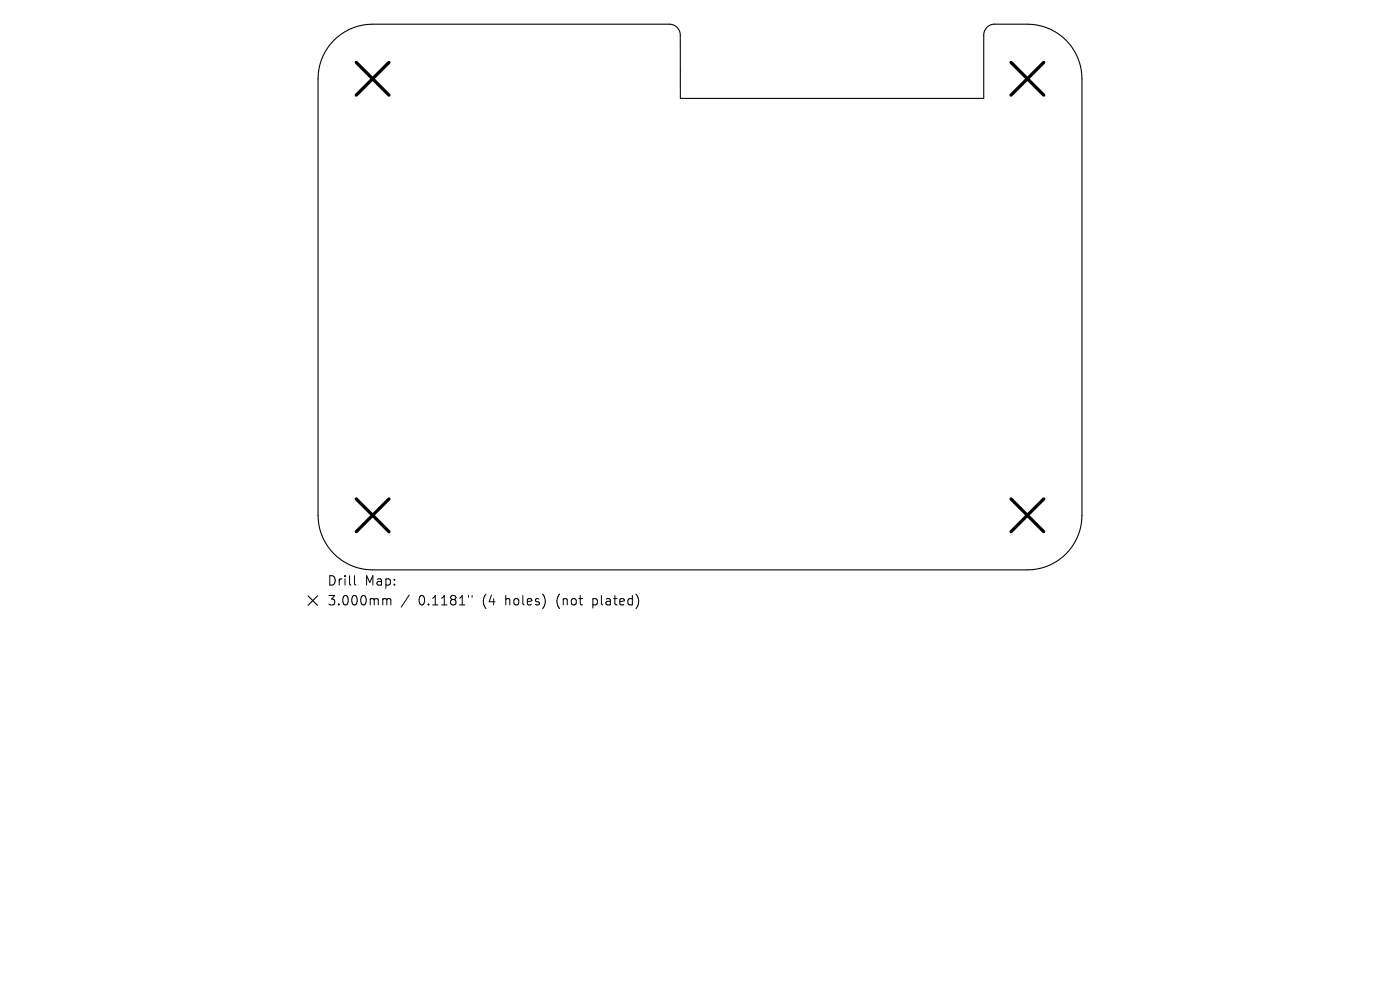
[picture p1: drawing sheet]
<svg xmlns="http://www.w3.org/2000/svg" width="297mm" height="210mm" viewBox="0 0 297 210" stroke-linecap="round" stroke-linejoin="round" font-family="sans-serif">
<defs><g id="words">
<g font-size="2.8">
<text x="69.4" y="124.5">Drill</text>
<text x="77.4" y="124.5">Map:</text>
<text x="69.4" y="128.7">3.000mm</text>
<text x="88.8" y="128.7">0.1181&quot;</text>
<text x="102.5" y="128.7">(4</text>
<text x="107.5" y="128.7">holes)</text>
<text x="118.5" y="128.7">(not</text>
<text x="126.4" y="128.7">plated)</text>
</g>
</g></defs>
<path d="M211 5.1a2.33 2.33 0 0 0-2.3 2.3v13.5h-64.4v-13.5a2.32 2.32 0 0 0-2.3-2.3h-63a11.6 11.6 0 0 0-11.5 11.6v92.6a11.6 11.6 0 0 0 11.5 11.6h139a11.6 11.6 0 0 0 11.5-11.6v-92.6a11.6 11.6 0 0 0-11.5-11.6h-7M65.4 126.4l2 2M67.4 126.4l-2 2" fill="none" stroke="#000" stroke-width=".23"/>
<path d="M75.6 13.2l6.9 7M82.5 13.2l-6.9 7M214.5 13.2l6.9 7M221.4 13.2l-6.9 7M75.6 105.8l6.9 7M82.5 105.8l-6.9 7M214.5 105.8l6.9 7M221.4 105.8l-6.9 7" fill="none" stroke="#000" stroke-width=".69"/>
<path d="M75.2 122.1v1.7l.3 .3M81.5 127l.5 .1 .1 .2M82.1 127.3l.2-.3 .5 .1 .1 1.2M82.1 127.3v1M86.8 126.2l-1.7 2.6M99.4 126.3v.4M100.2 126.3v.4" fill="none" stroke="#000" stroke-width=".21"/>
<use href="#words"/>
</svg>
